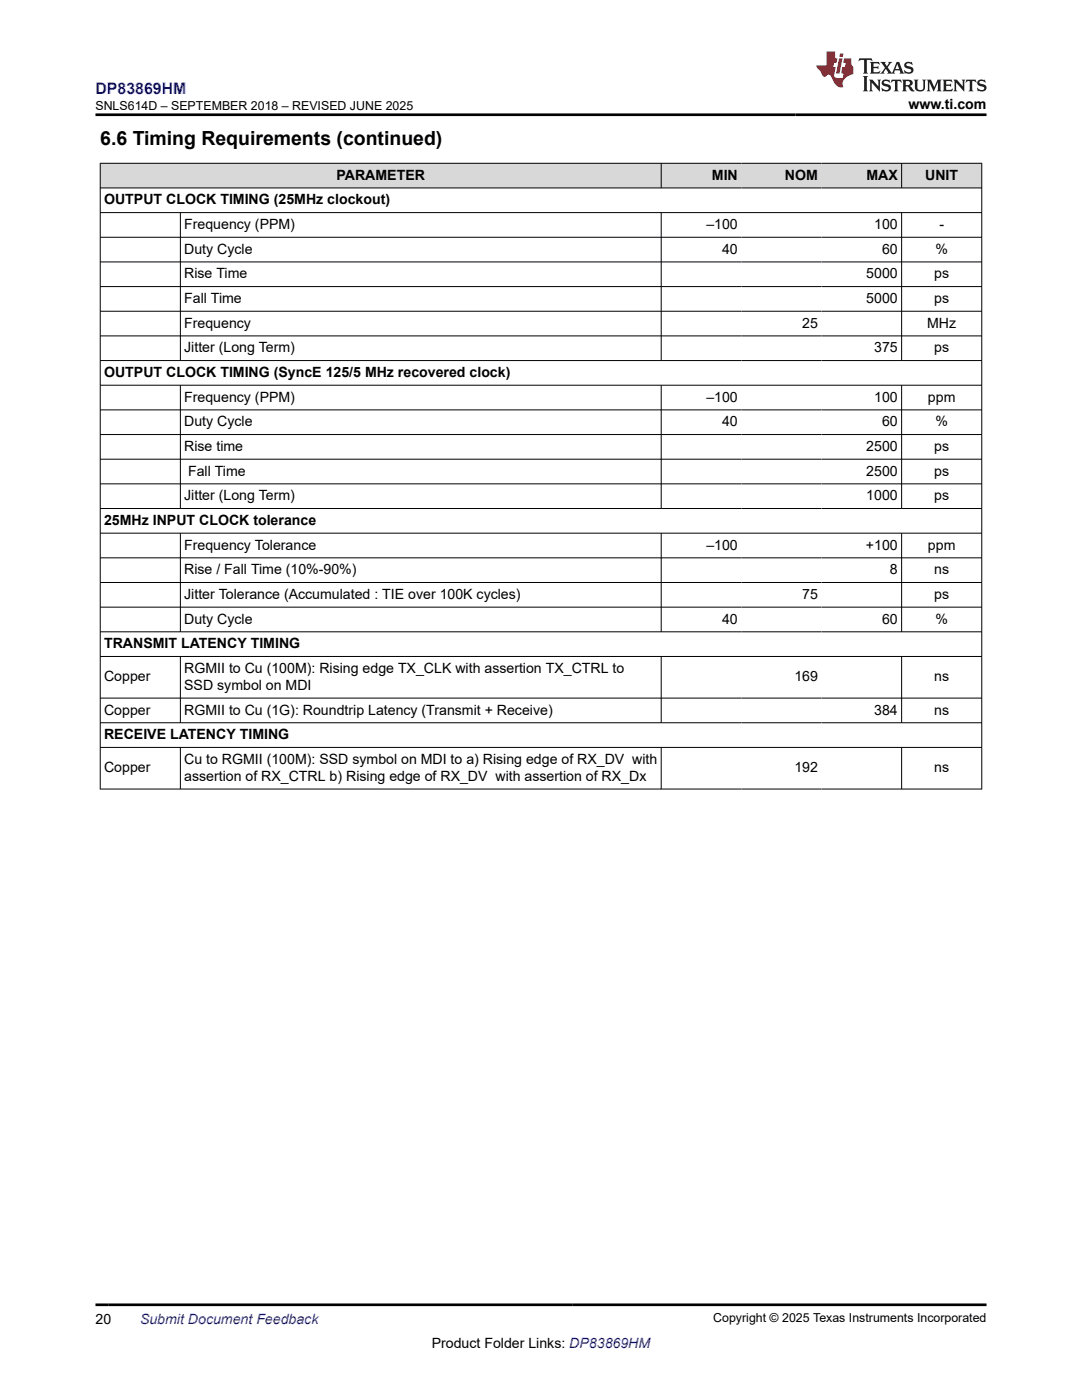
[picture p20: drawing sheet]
<svg xmlns="http://www.w3.org/2000/svg" width="216mm" height="279mm" viewBox="0 0 216 279" stroke-linecap="round" stroke-linejoin="round" font-family="sans-serif">
<defs><g id="words">
<text font-size="3.9" x="20" y="28.8">6.6 Timing Requirements (continued)</text>
<text font-size="3.2" fill="#00f" x="19" y="18.7">DP83869HM</text>
<g font-size="2.8">
<text x="181.3" y="21.8">www.ti.com</text>
<text x="67.1" y="35.9">PARAMETER</text>
<text x="142" y="35.9">MIN</text>
<text x="156.6" y="35.9">NOM</text>
<text x="172.9" y="35.9">MAX</text>
<text x="184.6" y="35.9">UNIT</text>
<text x="20.8" y="40.8">OUTPUT CLOCK TIMING (25MHz clockout)</text>
<text x="36.8" y="45.7">Frequency (PPM)</text>
<text x="140.9" y="45.7">–100</text>
<text x="174.4" y="45.7">100</text>
<text x="187.4" y="45.7">-</text>
<text x="36.8" y="50.6">Duty Cycle</text>
<text x="144.1" y="50.6">40</text>
<text x="176" y="50.6">60</text>
<text x="186.7" y="50.6">%</text>
<text x="36.8" y="55.5">Rise Time</text>
<text x="172.9" y="55.5">5000</text>
<text x="186.4" y="55.5">ps</text>
<text x="36.8" y="60.5">Fall Time</text>
<text x="36.8" y="65.4">Frequency</text>
<text x="160.1" y="65.4">25</text>
<text x="172.9" y="60.5">5000</text>
<text x="185" y="65.4">MHz</text>
<text x="186.4" y="60.5">ps</text>
<text x="36.8" y="70.3">Jitter (Long Term)</text>
<text x="174.4" y="70.3">375</text>
<text x="186.4" y="70.3">ps</text>
<text x="20.8" y="75.2">OUTPUT CLOCK TIMING (SyncE 125/5 MHz recovered clock)</text>
<text x="36.8" y="80.2">Frequency (PPM)</text>
<text x="140.9" y="80.2">–100</text>
<text x="174.4" y="80.2">100</text>
<text x="185.2" y="80.2">ppm</text>
<text x="36.8" y="85.1">Duty Cycle</text>
<text x="36.8" y="90">Rise time</text>
<text x="144.1" y="85.1">40</text>
<text x="172.9" y="90">2500</text>
<text x="176" y="85.1">60</text>
<text x="186.4" y="90">ps</text>
<text x="186.7" y="85.1">%</text>
<text x="37.5" y="94.9">Fall Time</text>
<text x="172.9" y="94.9">2500</text>
<text x="186.4" y="94.9">ps</text>
<text x="36.8" y="99.8">Jitter (Long Term)</text>
<text x="172.9" y="99.8">1000</text>
<text x="186.4" y="99.8">ps</text>
<text x="20.8" y="104.8">25MHz INPUT CLOCK tolerance</text>
<text x="36.8" y="109.7">Frequency Tolerance</text>
<text x="140.9" y="109.7">–100</text>
<text x="172.8" y="109.7">+100</text>
<text x="185.2" y="109.7">ppm</text>
<text x="36.8" y="114.6">Rise / Fall Time (10%-90%)</text>
<text x="36.8" y="119.5">Jitter Tolerance (Accumulated : TIE over 100K cycles)</text>
<text x="160.1" y="119.5">75</text>
<text x="177.6" y="114.6">8</text>
<text x="186.4" y="114.6">ns</text>
<text x="186.4" y="119.5">ps</text>
<text x="36.8" y="124.4">Duty Cycle</text>
<text x="144.1" y="124.4">40</text>
<text x="176" y="124.4">60</text>
<text x="186.7" y="124.4">%</text>
<text x="20.8" y="129.4">TRANSMIT LATENCY TIMING</text>
<text x="20.8" y="136">Copper</text>
<text x="36.8" y="134.3">RGMII to Cu (100M): Rising edge TX_CLK with assertion TX_CTRL to</text>
<text x="36.8" y="137.7">SSD symbol on MDI</text>
<text x="158.5" y="136">169</text>
<text x="186.4" y="136">ns</text>
<text x="20.8" y="142.6">Copper</text>
<text x="36.8" y="142.6">RGMII to Cu (1G): Roundtrip Latency (Transmit + Receive)</text>
<text x="174.4" y="142.6">384</text>
<text x="186.4" y="142.6">ns</text>
<text x="20.8" y="147.5">RECEIVE LATENCY TIMING</text>
<text x="20.8" y="154.1">Copper</text>
<text x="36.8" y="152.4">Cu to RGMII (100M): SSD symbol on MDI to a) Rising edge of RX_DV with</text>
<text x="36.8" y="155.8">assertion of RX_CTRL b) Rising edge of RX_DV with assertion of RX_Dx</text>
<text x="158.5" y="154.1">192</text>
<text x="186.4" y="154.1">ns</text>
<text x="19" y="264.2">20</text>
<text x="86.1" y="269">Product Folder Links: DP83869HM</text>
</g>
<text font-size="2.8" fill="#00f" x="27.9" y="264.2">Submit Document Feedback</text>
<g font-size="2.5">
<text x="19.1" y="21.9">SNLS614D – SEPTEMBER 2018 – REVISED JUNE 2025</text>
<text x="142.3" y="263.9">Copyright © 2025 Texas Instruments Incorporated</text>
</g>
</g></defs>
<g fill="#d8d8d8">
<path d="M20 32.6h175.9v4.9h-175.9z" fill-rule="evenodd"/>
<path d="M20.1 32.6h111.8v4.8h-111.8z" fill-rule="evenodd"/>
<path d="M132 32.6h15.9v4.8h-15.9z" fill-rule="evenodd"/>
<path d="M147.9 32.6h16v4.8h-16z" fill-rule="evenodd"/>
<path d="M163.9 32.6h15.9v4.8h-15.9z" fill-rule="evenodd"/>
<path d="M180 32.6h15.8v4.8h-15.8z" fill-rule="evenodd"/>
</g>
<g fill="none" stroke="#000" stroke-width=".2">
<path d="M19.9 32.6h176.1M19.9 37.5h176.1M20 32.5v125M131.9 32.5v5.1M179.9 32.5v5.1M195.9 32.5v125M19.9 42.4h176.1M19.9 47.4h176.1M19.9 52.3h176.1M19.9 57.2h176.1M36 42.4v29.6M131.9 42.4v29.6"/>
<path d="M179.9 42.4v29.6M19.9 62.1h176.1M19.9 67h176.1M19.9 72h176.1M19.9 76.9h176.1M36 76.9v24.6M131.9 76.9v24.6M179.9 76.9v24.6M19.9 81.8h176.1M19.9 86.7h176.1M19.9 91.6h176.1M19.9 96.6h176.1"/>
<path d="M19.9 101.5h176.1M19.9 106.4h176.1M19.9 111.3h176.1M19.9 116.2h176.1M36 106.4v19.8M131.9 106.4v19.8M179.9 106.4v19.8M19.9 121.2h176.1M19.9 126.1h176.1M19.9 131h176.1M19.9 139.3h176.1M36 131v13.3"/>
<path d="M131.9 131v13.3M179.9 131v13.3M19.9 144.2h176.1M19.9 149.2h176.1M19.9 157.5h176.1M36 149.2v8.3M131.9 149.2v8.3M179.9 149.2v8.3"/>
</g>
<path d="M171.5 11.6l-.2 .6 .5-.2h.6v.1v2.2l-.2 .4h1l-.2-.4v-2.2v-.1h.5l.6 .2-.2-.6zM173.6 12.4l.2 .3v1.6l-.2 .4h1.9l.1-.6a1.08 1.08 0 0 1-1.3 .2v-.7h.6l.4 .2v-.7l-.4 .2h-.6v-.5l.2-.2a1 1 0 0 1 1 .3l-.1-.5zM175.7 12.4l.9 1.1-1 1.2h.9l-.2-.2 .5-.8 .4 .8-.2 .2h1.6l-.2-.2 .2-.5h.9l.1 .5-.1 .2h.9l-.2-.4-.8-1.9h-.5l-.9 2.1-.9-1.1 .9-1h-.8l.2 .2-.4 .6-.4-.6 .2-.2zM179 12.8l.4 1h-.7zM180.7 12.5a.65 .65 0 0 0-.2 .7 .65 .65 0 0 0 .6 .5l.6 .1 .1 .3a.79 .79 0 0 1-.7 .4 .79 .79 0 0 1-.7-.5l.1 .7 .2-.1a.93 .93 0 0 0 1.1 0 .93 .93 0 0 0 .4-.9 1.46 1.46 0 0 0-1.2-.6l-.1-.3a1.09 1.09 0 0 1 1.2 .2l-.2-.6-.1 .1-.5-.2zM172.2 15.2l.2 .4v2.2l-.2 .4h1l-.2-.4v-2.2l.2-.4zM173.4 15.9l.2 .4v1.5l-.2 .4h.8l-.3-.4 .1-1.3 1.6 1.8v-2l.2-.4h-.7l.1 .2 .1 1.1-1.2-1.3zM176.2 16a.65 .65 0 0 0-.2 .8 .65 .65 0 0 0 .6 .4l.6 .2 .1 .2a.79 .79 0 0 1-.7 .4 .79 .79 0 0 1-.7-.5l.1 .7 .2-.1a.93 .93 0 0 0 1.1 .1 .93 .93 0 0 0 .4-1 1.46 1.46 0 0 0-1.2-.5l-.1-.4a1.09 1.09 0 0 1 1.2 .2l-.1-.6-.2 .1-.5-.1zM177.9 15.9l-.1 .6a.63 .63 0 0 1 .8-.3v1.6l-.3 .4h1l-.2-.4v-1.6a.66 .66 0 0 1 .8 .3l-.1-.6zM180 15.9l.2 .4v1.5l-.2 .4h1l-.2-.2-.1-.7h.5l.1 .2a.79 .79 0 0 0 1.2 .6l-1-.9a.61 .61 0 0 0 .6-.6 .61 .61 0 0 0-.5-.7zM180.8 16.2h.1a.47 .47 0 0 1 .5 .1 .47 .47 0 0 1 .1 .5l-.1 .1-.7 .1zM182.3 15.9l.2 .2a2.27 2.27 0 0 0 .4 2 1.04 1.04 0 0 0 1.7-.7v-1.3l.2-.2h-.8l.2 .4v1.1a.6 .6 0 0 1-.6 .6 .6 .6 0 0 1-.6-.6v-1.1l.3-.4zM184.9 15.9l.2 .4v1.5l-.2 .4h.8l-.3-.4v-1.4l.9 1.9 .9-1.9v1.4l-.3 .4h1l-.2-.4v-1.5l.2-.4h-.8l-.7 1.5-.6-1.5zM188.1 15.9l.2 .4v1.5l-.2 .4h1.9l.1-.6a1.09 1.09 0 0 1-1.3 .2v-.7h.6l.4 .2v-.6l-.4 .2h-.6v-.6l.2-.1a1.01 1.01 0 0 1 1 .3l-.1-.6zM190.2 15.9l.3 .4v1.5l-.3 .4h.8l-.2-.4v-1.3l1.6 1.8v-2l.2-.4h-.7l.2 .2v1.1l-1.2-1.3zM192.8 15.9l-.1 .6a.63 .63 0 0 1 .8-.3v1.6l-.3 .4h1l-.2-.4v-1.6a.66 .66 0 0 1 .8 .3l-.1-.6zM195.2 16a.65 .65 0 0 0-.2 .8 .65 .65 0 0 0 .6 .4l.6 .2 .2 .2a.79 .79 0 0 1-.7 .4 .79 .79 0 0 1-.7-.5l.1 .7 .2-.1a.93 .93 0 0 0 1 .1 .93 .93 0 0 0 .5-1 1.46 1.46 0 0 0-1.3-.5v-.4a1.09 1.09 0 0 1 1.2 .2l-.2-.6-.2 .1-.5-.1z" fill="#231f20"/>
<path d="M164.9 10.3v2.7h-2l.1 .4 .8 1a.95 .95 0 0 0 1 .9 .59 .59 0 0 1 .5-.4 .59 .59 0 0 1 .5 .3l.4 .8a1.59 1.59 0 0 0 2.1 1.4 1.61 1.61 0 0 1 1-2.3l1-.3-.1-1.5a1.59 1.59 0 0 1-.3-1.7h-1.5l-.2 .9h.6l-.2 .9h-.5l-.2 .9v.3l.4 .1-.1 .9h-.7a.73 .73 0 0 1-1-.7l.3-1.5h-.5l.1-.9h.5l.2-.9h-.5v-1.3zM167.4 11.6l-.6 3.1h.7l.6-3.1zM167.6 10.7l-.1 .6h.7l.1-.6z" fill="#ed1c24"/>
<path d="M19 22.9h177.8M19 260.4h177.8" fill="none" stroke="#000" stroke-width=".53"/>
<use href="#words"/>
</svg>
